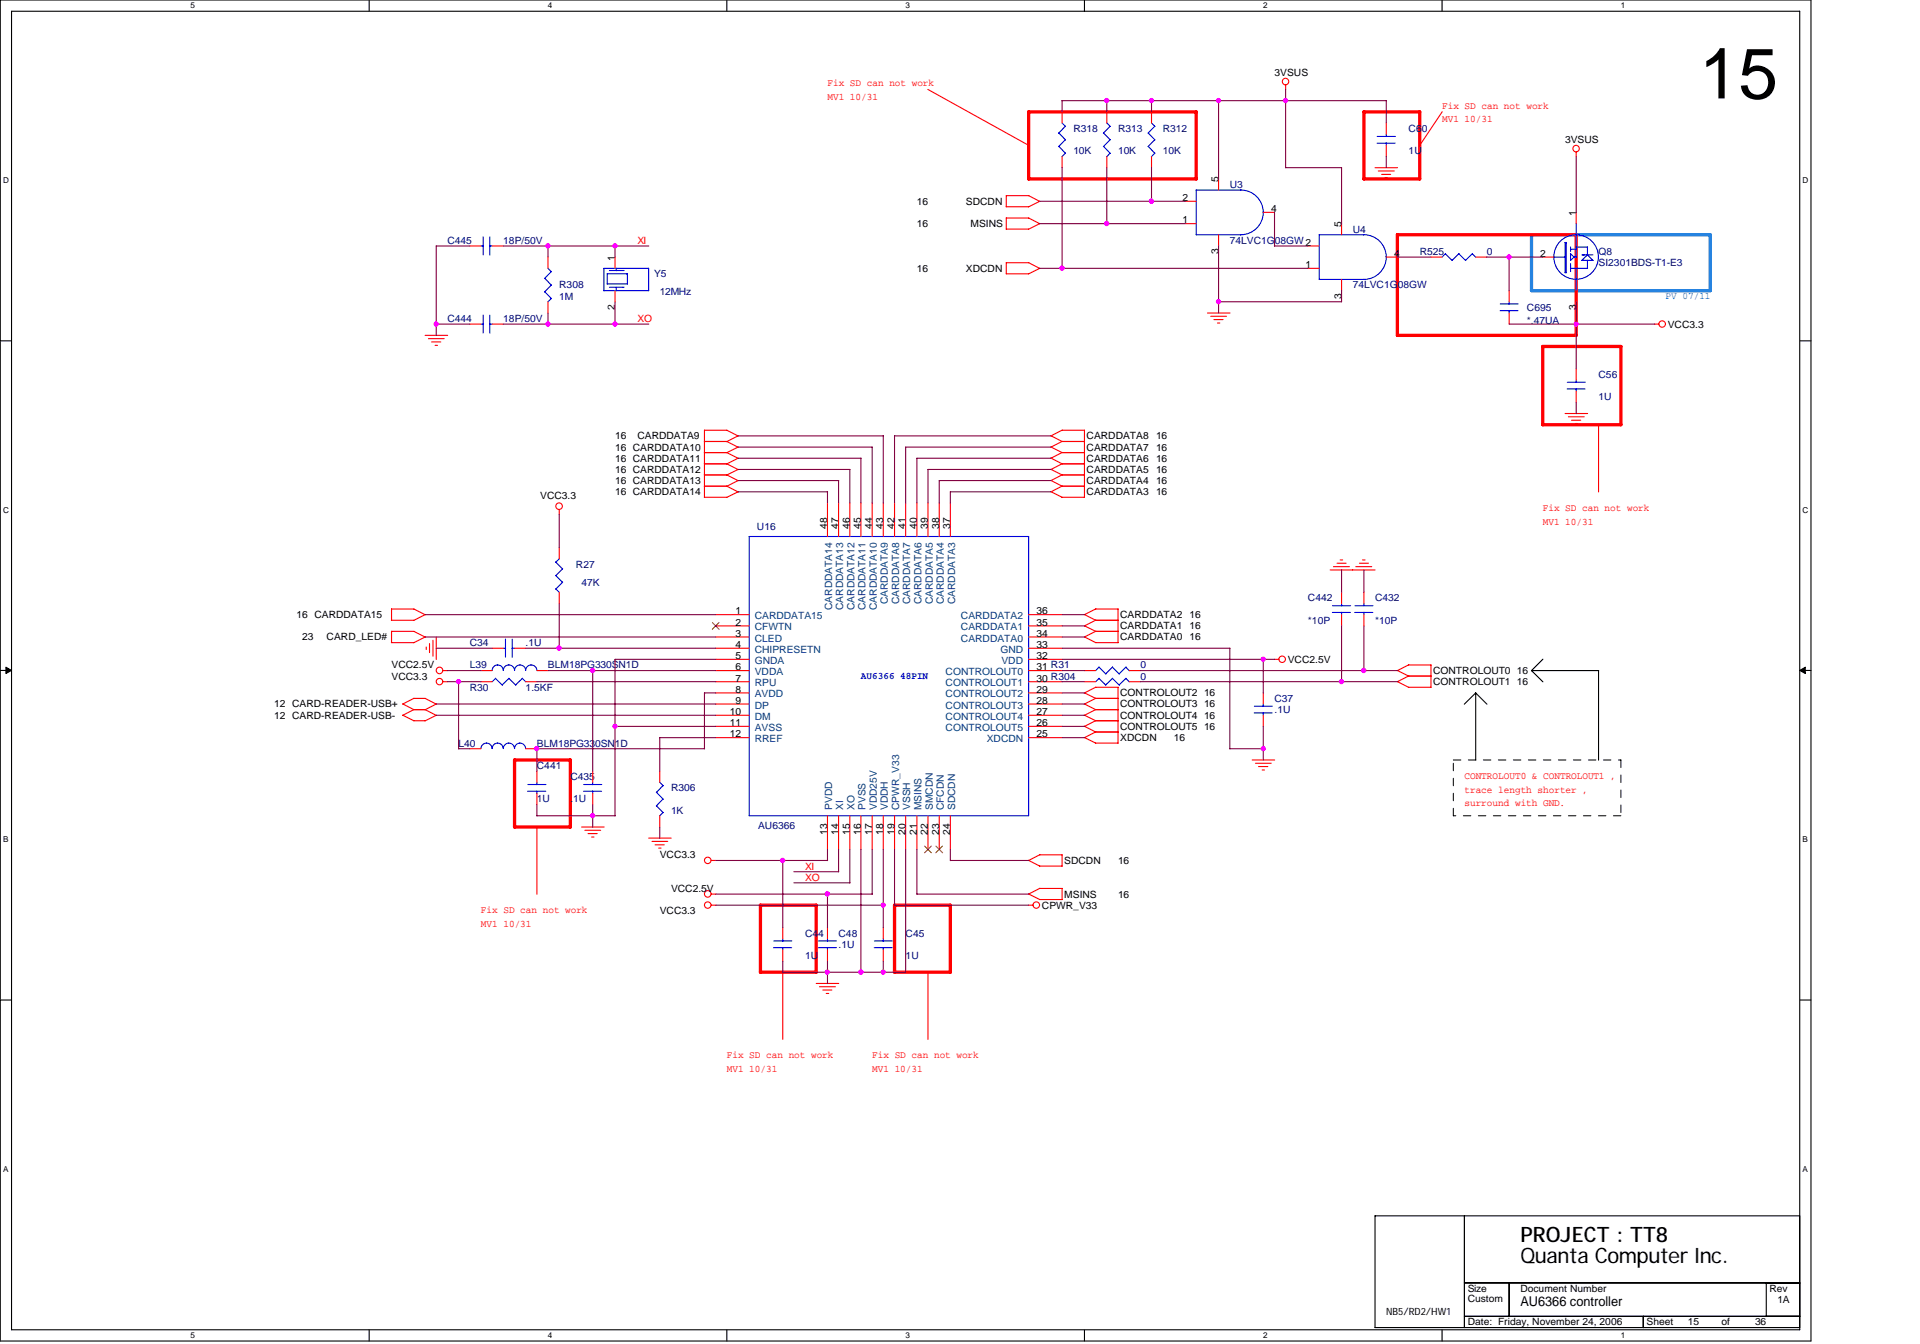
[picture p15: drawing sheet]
<svg xmlns="http://www.w3.org/2000/svg" width="260mm" height="182mm" viewBox="0 0 260 182" stroke-linecap="round" stroke-linejoin="round" font-family="sans-serif">
<defs><g id="words">
<text font-size="9.7" x="230.1" y="13.3">15</text>
<g font-size="2.9">
<text x="205.9" y="171">Quanta Computer Inc.</text>
<text x="205.9" y="168.3">PROJECT : TT8</text>
</g>
<text font-size="1.8" x="205.9" y="176.9">AU6366 controller</text>
<g font-size="1.4" fill="#f00">
<text x="112.1" y="11.7">Fix SD can not work</text>
<text x="112.1" y="13.5">MV1 10/31</text>
<text x="195.3" y="14.7">Fix SD can not work</text>
<text x="195.3" y="16.6">MV1 10/31</text>
<text x="86.3" y="33">XI</text>
<text x="86.3" y="43.6">XO</text>
<text x="208.9" y="69.2">Fix SD can not work</text>
<text x="208.9" y="71.1">MV1 10/31</text>
<text x="198.3" y="105.5">CONTROLOUT0 &amp; CONTROLOUT1 ,</text>
<text x="198.3" y="107.4">trace length shorter ,</text>
<text x="198.3" y="109.2">surround with GND.</text>
<text x="109" y="117.8">XI</text>
<text x="109" y="119.3">XO</text>
<text x="65.1" y="123.7">Fix SD can not work</text>
<text x="65.1" y="125.5">MV1 10/31</text>
<text x="98.4" y="143.4">Fix SD can not work</text>
<text x="118.1" y="143.4">Fix SD can not work</text>
<text x="98.4" y="145.2">MV1 10/31</text>
<text x="118.1" y="145.2">MV1 10/31</text>
</g>
<g font-size="1.4">
<text x="172.6" y="10.3">3VSUS</text>
<text x="211.9" y="19.4">3VSUS</text>
<text x="124.2" y="27.7">16</text>
<text x="130.8" y="27.7">SDCDN</text>
<text x="160.1" y="27.2">2</text>
<text x="165" y="24.7" transform="rotate(-90 165 24.7)">5</text>
<text x="172.1" y="28.7">4</text>
<text x="213.4" y="29.2" transform="rotate(-90 213.4 29.2)">1</text>
<text x="83.3" y="35.3" transform="rotate(-90 83.3 35.3)">1</text>
<text x="124.2" y="30.8">16</text>
<text x="131.4" y="30.8">MSINS</text>
<text x="160.1" y="30.3">1</text>
<text x="165" y="34.4" transform="rotate(-90 165 34.4)">3</text>
<text x="181.6" y="30.7" transform="rotate(-90 181.6 30.7)">5</text>
<text x="188.8" y="34.8">4</text>
<text x="208.6" y="34.8">2</text>
<text x="83.3" y="42" transform="rotate(-90 83.3 42)">2</text>
<text x="124.2" y="36.8">16</text>
<text x="130.8" y="36.8">XDCDN</text>
<text x="176.8" y="36.3">1</text>
<text x="181.6" y="40.5" transform="rotate(-90 181.6 40.5)">3</text>
<text x="213.4" y="42" transform="rotate(-90 213.4 42)">3</text>
<text x="225.8" y="44.4">VCC3.3</text>
<text x="83.3" y="59.5">16</text>
<text x="86.3" y="59.5">CARDDATA9</text>
<text x="147.1" y="59.5">CARDDATA8</text>
<text x="156.5" y="59.5">16</text>
<text x="83.3" y="65.6">16 CARDDATA13</text>
<text x="83.3" y="61">16 CARDDATA10</text>
<text x="83.3" y="64.1">16 CARDDATA12</text>
<text x="83.3" y="62.5">16 CARDDATA11</text>
<text x="147.1" y="62.5">CARDDATA6</text>
<text x="147.1" y="64.1">CARDDATA5</text>
<text x="147.1" y="65.6">CARDDATA4</text>
<text x="147.1" y="61">CARDDATA7</text>
<text x="156.5" y="62.5">16</text>
<text x="156.5" y="64.1">16</text>
<text x="156.5" y="65.6">16</text>
<text x="156.5" y="61">16</text>
<text x="73.1" y="67.5">VCC3.3</text>
<text x="83.3" y="67.1">16 CARDDATA14</text>
<text x="112" y="71.6" transform="rotate(-90 112 71.6)">48</text>
<text x="113.5" y="71.6" transform="rotate(-90 113.5 71.6)">47</text>
<text x="115.1" y="71.6" transform="rotate(-90 115.1 71.6)">46</text>
<text x="116.6" y="71.6" transform="rotate(-90 116.6 71.6)">45</text>
<text x="118.1" y="71.6" transform="rotate(-90 118.1 71.6)">44</text>
<text x="119.6" y="71.6" transform="rotate(-90 119.6 71.6)">43</text>
<text x="121.1" y="71.6" transform="rotate(-90 121.1 71.6)">42</text>
<text x="122.6" y="71.6" transform="rotate(-90 122.6 71.6)">41</text>
<text x="124.1" y="71.6" transform="rotate(-90 124.1 71.6)">40</text>
<text x="125.6" y="71.6" transform="rotate(-90 125.6 71.6)">39</text>
<text x="127.2" y="71.6" transform="rotate(-90 127.2 71.6)">38</text>
<text x="128.7" y="71.6" transform="rotate(-90 128.7 71.6)">37</text>
<text x="147.1" y="67.1">CARDDATA3</text>
<text x="156.5" y="67.1">16</text>
<text x="40.1" y="83.7">16 CARDDATA15</text>
<text x="99.6" y="83.2">1</text>
<text x="140.4" y="83.2">36</text>
<text x="151.7" y="83.7">CARDDATA2</text>
<text x="161.1" y="83.7">16</text>
<text x="40.9" y="86.7">23</text>
<text x="44.2" y="86.7">CARD_LED#</text>
<text x="99.6" y="84.8">2</text>
<text x="99.6" y="86.3">3</text>
<text x="99.6" y="87.8">4</text>
<text x="99.6" y="89.3">5</text>
<text x="140.4" y="89.3">32</text>
<text x="140.4" y="87.8">33</text>
<text x="140.4" y="86.3">34</text>
<text x="140.4" y="84.8">35</text>
<text x="151.7" y="85.2">CARDDATA1</text>
<text x="151.7" y="86.7">CARDDATA0</text>
<text x="161.1" y="85.2">16</text>
<text x="161.1" y="86.7">16</text>
<text x="174.4" y="89.8">VCC2.5V</text>
<text x="37.1" y="95.8">12 CARD-READER-USB+</text>
<text x="53" y="92.1">VCC3.3</text>
<text x="53" y="90.5">VCC2.5V</text>
<text x="99.6" y="90.8">6</text>
<text x="99.6" y="92.3">7</text>
<text x="99.6" y="93.8">8</text>
<text x="99.6" y="95.3">9</text>
<text x="140.4" y="95.3">28</text>
<text x="140.4" y="93.8">29</text>
<text x="140.4" y="92.3">30 R304</text>
<text x="140.4" y="90.8">31 R31</text>
<text x="151.7" y="94.3">CONTROLOUT2 16</text>
<text x="151.7" y="95.8">CONTROLOUT3 16</text>
<text x="194.1" y="91.3">CONTROLOUT0 16</text>
<text x="194.1" y="92.8">CONTROLOUT1 16</text>
<text x="37.1" y="97.3">12 CARD-READER-USB-</text>
<text x="98.8" y="96.9">10</text>
<text x="98.8" y="98.4">11</text>
<text x="98.8" y="99.9">12</text>
<text x="140.4" y="99.9">25</text>
<text x="140.4" y="98.4">26</text>
<text x="140.4" y="96.9">27</text>
<text x="151.7" y="98.8">CONTROLOUT5 16</text>
<text x="151.7" y="100.4">XDCDN</text>
<text x="151.7" y="97.3">CONTROLOUT4 16</text>
<text x="159" y="100.4">16</text>
<text x="112" y="113.1" transform="rotate(-90 112 113.1)">13</text>
<text x="113.5" y="113.1" transform="rotate(-90 113.5 113.1)">14</text>
<text x="115.1" y="113.1" transform="rotate(-90 115.1 113.1)">15</text>
<text x="116.6" y="113.1" transform="rotate(-90 116.6 113.1)">16</text>
<text x="118.1" y="113.1" transform="rotate(-90 118.1 113.1)">17</text>
<text x="119.6" y="113.1" transform="rotate(-90 119.6 113.1)">18</text>
<text x="121.1" y="113.1" transform="rotate(-90 121.1 113.1)">19</text>
<text x="122.6" y="113.1" transform="rotate(-90 122.6 113.1)">20</text>
<text x="124.1" y="113.1" transform="rotate(-90 124.1 113.1)">21</text>
<text x="125.6" y="113.1" transform="rotate(-90 125.6 113.1)">22</text>
<text x="127.2" y="113.1" transform="rotate(-90 127.2 113.1)">23</text>
<text x="128.7" y="113.1" transform="rotate(-90 128.7 113.1)">24</text>
<text x="89.3" y="116.3">VCC3.3</text>
<text x="144.1" y="117">SDCDN</text>
<text x="151.4" y="117">16</text>
<text x="89.3" y="123.8">VCC3.3</text>
<text x="90.9" y="120.8">VCC2.5V</text>
<text x="141.1" y="123.1">CPWR_V33</text>
<text x="144.1" y="121.6">MSINS</text>
<text x="151.4" y="121.6">16</text>
<text x="187.7" y="178.1">NB5/RD2/HW1</text>
<text x="198.8" y="176.3">Custom</text>
<text x="198.8" y="175">Size</text>
<text x="198.8" y="179.5">Date: Friday, November 24, 2006</text>
<text x="205.9" y="175">Document Number</text>
<text x="223" y="179.5">Sheet</text>
<text x="228.6" y="179.5">15</text>
<text x="233.1" y="179.5">of</text>
<text x="237.7" y="179.5">36</text>
<text x="239.6" y="175">Rev</text>
<text x="240.7" y="176.5">1A</text>
</g>
<g font-size="1.4" fill="#000080">
<text x="145.3" y="17.9">R318</text>
<text x="151.4" y="17.9">R313</text>
<text x="157.5" y="17.9">R312</text>
<text x="190.8" y="17.9">C60</text>
<text x="145.3" y="20.9">10K</text>
<text x="151.4" y="20.9">10K</text>
<text x="157.5" y="20.9">10K</text>
<text x="190.8" y="20.9">1U</text>
<text x="166.5" y="25.5">U3</text>
<text x="60.6" y="33">C445</text>
<text x="68.2" y="33">18P/50V</text>
<text x="166.5" y="33">74LVC1G08GW2</text>
<text x="183.2" y="31.5">U4</text>
<text x="192.3" y="34.5">R525</text>
<text x="201.3" y="34.5">0</text>
<text x="216.5" y="34.5">Q8</text>
<text x="75.7" y="39.1">R308</text>
<text x="75.7" y="40.6">1M</text>
<text x="88.6" y="37.6">Y5</text>
<text x="89.3" y="40">12MHz</text>
<text x="183.2" y="39.1">74LVC1G08GW</text>
<text x="216.5" y="36">SI2301BDS-T1-E3</text>
<text x="60.6" y="43.6">C444</text>
<text x="68.2" y="43.6">18P/50V</text>
<text x="206.8" y="42.1">C695</text>
<text x="206.8" y="43.9">*.47UA</text>
<text x="216.5" y="51.2">C56</text>
<text x="216.5" y="54.2">1U</text>
<text x="102.5" y="71.8">U16</text>
<text x="78" y="76.9">R27</text>
<text x="78.8" y="79.3">47K</text>
<text x="177.1" y="81.4">C442</text>
<text x="186.2" y="81.4">C432</text>
<text x="63.6" y="87.5">C34</text>
<text x="71.2" y="87.5">.1U</text>
<text x="177.1" y="84.5">*10P</text>
<text x="186.2" y="84.5">*10P</text>
<text x="63.6" y="93.6">R30</text>
<text x="63.6" y="90.5">L39</text>
<text x="71.2" y="93.6">1.5KF</text>
<text x="74.2" y="90.5">BLM18PG330SN1D</text>
<text x="154.4" y="92.1">0</text>
<text x="154.4" y="90.5">0</text>
<text x="172.6" y="95.1">C37</text>
<text x="62.1" y="101.1">L40</text>
<text x="72.7" y="101.1">BLM18PG330SN1D</text>
<text x="172.6" y="96.6">.1U</text>
<text x="72.7" y="104.2">C441</text>
<text x="77.2" y="105.7">C435</text>
<text x="90.9" y="107.2">R306</text>
<text x="72.7" y="108.7">1U</text>
<text x="77.2" y="108.7">.1U</text>
<text x="90.9" y="110.2">1K</text>
<text x="102.7" y="112.3">AU6366</text>
<text x="109" y="126.9">C44</text>
<text x="109" y="129.9">1U</text>
<text x="113.6" y="126.9">C48</text>
<text x="113.6" y="128.4">.1U</text>
<text x="122.6" y="126.9">C45</text>
<text x="122.6" y="129.9">1U</text>
</g>
<text font-size="1.4" fill="#0080ff" x="225.5" y="40.4">PV 07/11</text>
<g font-size="1.4" fill="#004080">
<text x="102.2" y="83.9">CARDDATA15</text>
<text x="112.7" y="82.6" transform="rotate(-90 112.7 82.6)">CARDDATA14</text>
<text x="114.2" y="82.6" transform="rotate(-90 114.2 82.6)">CARDDATA13</text>
<text x="115.7" y="82.6" transform="rotate(-90 115.7 82.6)">CARDDATA12</text>
<text x="117.2" y="82.6" transform="rotate(-90 117.2 82.6)">CARDDATA11</text>
<text x="118.7" y="82.6" transform="rotate(-90 118.7 82.6)">CARDDATA10</text>
<text x="120.2" y="81.8" transform="rotate(-90 120.2 81.8)">CARDDATA9</text>
<text x="121.8" y="81.8" transform="rotate(-90 121.8 81.8)">CARDDATA8</text>
<text x="123.3" y="81.8" transform="rotate(-90 123.3 81.8)">CARDDATA7</text>
<text x="124.8" y="81.8" transform="rotate(-90 124.8 81.8)">CARDDATA6</text>
<text x="126.3" y="81.8" transform="rotate(-90 126.3 81.8)">CARDDATA5</text>
<text x="127.8" y="81.8" transform="rotate(-90 127.8 81.8)">CARDDATA4</text>
<text x="129.3" y="81.8" transform="rotate(-90 129.3 81.8)">CARDDATA3</text>
<text x="130.1" y="83.9">CARDDATA2</text>
<text x="102.2" y="85.4">CFWTN</text>
<text x="102.2" y="86.9">CLED</text>
<text x="102.2" y="88.4">CHIPRESETN</text>
<text x="102.2" y="89.9">GNDA</text>
<text x="130.1" y="86.9">CARDDATA0</text>
<text x="130.1" y="85.4">CARDDATA1</text>
<text x="135.5" y="88.4">GND</text>
<text x="135.6" y="89.9">VDD</text>
<text x="102.2" y="91.4">VDDA</text>
<text x="102.2" y="92.9">RPU</text>
<text x="102.2" y="94.5">AVDD</text>
<text x="102.2" y="96">DP</text>
<text x="128.1" y="96">CONTROLOUT3</text>
<text x="128.1" y="94.5">CONTROLOUT2</text>
<text x="128.1" y="92.9">CONTROLOUT1</text>
<text x="128.1" y="91.4">CONTROLOUT0</text>
<text x="102.2" y="97.5">DM</text>
<text x="102.2" y="99">AVSS</text>
<text x="102.2" y="100.5">RREF</text>
<text x="128.1" y="99">CONTROLOUT5</text>
<text x="128.1" y="97.5">CONTROLOUT4</text>
<text x="133.6" y="100.5">XDCDN</text>
<text x="112.7" y="109.7" transform="rotate(-90 112.7 109.7)">PVDD</text>
<text x="114.2" y="109.7" transform="rotate(-90 114.2 109.7)">XI</text>
<text x="115.7" y="109.7" transform="rotate(-90 115.7 109.7)">XO</text>
<text x="117.2" y="109.7" transform="rotate(-90 117.2 109.7)">PVSS</text>
<text x="118.7" y="109.7" transform="rotate(-90 118.7 109.7)">VDD25V</text>
<text x="120.2" y="109.7" transform="rotate(-90 120.2 109.7)">VDDH</text>
<text x="121.8" y="109.7" transform="rotate(-90 121.8 109.7)">CPWR_V33</text>
<text x="123.3" y="109.7" transform="rotate(-90 123.3 109.7)">VSSH</text>
<text x="124.8" y="109.7" transform="rotate(-90 124.8 109.7)">MSINS</text>
<text x="126.3" y="109.7" transform="rotate(-90 126.3 109.7)">SMCDN</text>
<text x="127.8" y="109.7" transform="rotate(-90 127.8 109.7)">CFCDN</text>
<text x="129.3" y="109.7" transform="rotate(-90 129.3 109.7)">SDCDN</text>
</g>
<text font-size="1.4" fill="#00f" x="116.6" y="92">AU6366 48PIN</text>
<g font-size="1.1">
<text x="25.8" y="1.1">5</text>
<text x="74.2" y="1.1">4</text>
<text x="122.6" y="1.1">3</text>
<text x="171.1" y="1.1">2</text>
<text x="219.5" y="1.1">1</text>
<text x=".4" y="24.8">D</text>
<text x="244.1" y="24.8">D</text>
<text x=".4" y="69.4">C</text>
<text x="244.1" y="69.4">C</text>
<text x=".4" y="114.1">B</text>
<text x="244.1" y="114.1">B</text>
<text x=".4" y="158.7">A</text>
<text x="244.1" y="158.7">A</text>
<text x="25.8" y="181.3">5</text>
<text x="74.2" y="181.3">4</text>
<text x="122.6" y="181.3">3</text>
<text x="171.1" y="181.3">2</text>
<text x="219.5" y="181.3">1</text>
</g>
</g></defs>
<path d="M0 0h245.2v181.6h-245.2zM1.6 1.5h242.1v178.6h-242.1z" fill="none" stroke="#000" stroke-width=".15"/>
<g fill="#fff">
<path d="M25.8 .2h.6v1.2h-.6z"/>
<path d="M25.8 180.3h.6v1.2h-.6z"/>
</g>
<path d="M50 0v1.5M50 180.1v1.5" fill="none" stroke="#000" stroke-width=".15"/>
<g fill="#fff">
<path d="M74.2 .2h.6v1.2h-.6z"/>
<path d="M74.2 180.3h.6v1.2h-.6z"/>
</g>
<path d="M98.4 0v1.5M98.4 180.1v1.5" fill="none" stroke="#000" stroke-width=".15"/>
<g fill="#fff">
<path d="M122.6 .2h.6v1.2h-.6z"/>
<path d="M122.6 180.3h.6v1.2h-.6z"/>
</g>
<path d="M146.9 0v1.5M146.9 180.1v1.5" fill="none" stroke="#000" stroke-width=".15"/>
<g fill="#fff">
<path d="M171.1 .2h.6v1.2h-.6z"/>
<path d="M171.1 180.3h.6v1.2h-.6z"/>
</g>
<path d="M195.3 0v1.5M195.3 180.1v1.5" fill="none" stroke="#000" stroke-width=".15"/>
<g fill="#fff">
<path d="M219.5 .2h.6v1.2h-.6z"/>
<path d="M219.5 180.3h.6v1.2h-.6z"/>
<path d="M.4 23.8h.8v1.2h-.8z"/>
<path d="M244.1 23.8h.8v1.2h-.8z"/>
<path d="M.4 68.5h.8v1.2h-.8z"/>
<path d="M244.1 68.5h.8v1.2h-.8z"/>
</g>
<path d="M0 46.2h1.6M243.7 46.2h1.5" fill="none" stroke="#000" stroke-width=".15"/>
<g fill="#fff">
<path d="M.4 113.1h.7v1.2h-.7z"/>
<path d="M244.1 113.1h.7v1.2h-.7z"/>
</g>
<path d="M0 90.8h1.6M243.7 90.8h1.5" fill="none" stroke="#000" stroke-width=".15"/>
<path d="M.8 90.4l.8 .4-.8 .4zM243.7 90.8l.8-.4v.8z" fill="#000" stroke="#000" stroke-width=".14"/>
<g fill="#fff">
<path d="M.4 157.8h.7v1.2h-.7z"/>
<path d="M244.1 157.8h.7v1.2h-.7z"/>
</g>
<g fill="none" stroke="#000" stroke-width=".15">
<path d="M199.8 93.9l-1.5 1.5M199.8 93.9l1.6 1.5M199.8 93.9v9.1M207.4 90.8l1.5 1.6M207.4 90.8h9.1M208.9 89.3l-1.5 1.5M216.5 90.8v12.2M0 135.4h1.6M243.7 135.4h1.5M186.2 164.7h57.5v15.1h-57.5zM198.3 173.8h45.4M198.3 164.7v15.1"/>
<path d="M198.3 178.3h45.4M204.4 173.8v4.5M222.5 178.3v1.5M239.2 173.8v4.5"/>
</g>
<g fill="none" stroke="#f00" stroke-width=".15">
<path d="M125.6 12.1l13.7 7.6M143.8 15.2v1.5M149.9 15.2v1.5M155.9 15.2v1.5M174.1 11.5v.6M187.7 16.7v1.5M187.7 19.7v1.5M195.3 15.1l-3 4.6M63.6 33.3h1.5M66.7 33.3h1.5M74.2 34.8v1.5M83.3 34.8v1.5"/>
<path d="M83.3 39.4v1.5M136.3 26.5h3l1.5 .8M136.3 26.5l-.1 1.5h3.1M136.3 35.6v1.5h3M136.3 35.6h3l1.5 .8M140.8 27.3l-1.5 .7M140.8 30.3l-1.5 .8M140.8 36.3l-1.5 .8M140.8 30.3l-1.5-.8h-3v1.5h3M143.8 21.2v1.5M149.9 21.2v1.5M155.9 21.2v1.5"/>
<path d="M160.5 27.3h1.5M160.5 30.3h1.5M165 24.2v1.5M165 31.8v1.5M171.1 28.8h1.5M177.1 33.3h1.5M177.1 36.3h1.5M181.7 30.3v1.5M181.7 37.8v1.6M186.2 22.7h3M186.6 23.2h2.2M187.1 23.6h1.2"/>
<path d="M187.6 24.1h.3M187.7 34.8h1.5M193.8 34.8h1.5M199.8 34.8h1.5M204.4 39.4v1.5M208.9 34.8h1.5M213.4 20.6v.6M213.4 28.8v1.5M213.4 39.4v1.5M57.6 45.4h3M58 45.9h2.2M58.4 46.3h1.3"/>
<path d="M58.9 46.8h.3M63.6 43.9h1.5M66.7 43.9h1.5M74.2 40.9v1.5M95.4 59.8h3M98.4 59.8l1.6 .8M98.4 58.3l1.6 .8M98.4 58.3h-3v9.1M99.9 59l-1.5 .8M142.3 59l1.5 .8h3.1M143.8 58.3h3.1v9.1h-3.1l-1.5-.8M143.8 59.8l-1.5 .8"/>
<path d="M143.8 58.3l-1.5 .7M163.5 42.4h3.1M164 42.8h2.1M164.4 43.3h1.2M164.9 43.8h.3M204.4 42.4v1.5M211.9 56h3.1M212.4 56.5h2.1M212.8 56.9h1.3M213.3 57.4h.3M213.4 50v1.5M213.4 53v1.5"/>
<path d="M216.5 57.5v9.1M224 43.9h.6M75.7 69v.7M75.7 74.2v1.5M95.4 62.8h3M95.4 61.3h3M95.4 64.3h3M95.4 65.8h3M98.4 64.3l1.6 .8M98.4 65.8l1.6 .8M99.9 65.1l-1.5 .8M99.9 60.6l-1.5 .7 1.6 .8"/>
<path d="M99.9 62.1l-1.5 .7 1.6 .8M99.9 63.6l-1.5 .7M99.9 66.6l-1.5 .8h-3M112.1 68.1v4.6M113.6 68.1v4.6M115.1 68.1v4.6M116.6 68.1v4.6M118.1 68.1v4.6M119.6 68.1v4.6M121.1 68.1v4.6M122.6 68.1v4.6M124.2 68.1v4.6"/>
<path d="M125.7 68.1v4.6M127.2 68.1v4.6M128.7 68.1v4.6M142.3 62l1.5 .8h3.1M142.3 60.5l1.5 .8h3.1M142.3 63.6l1.5 .7h3.1M142.3 65.1l1.5 .7h3.1M143.8 61.3l-1.5 .8M143.8 62.8l-1.5 .8M143.8 64.3l-1.5 .8M143.8 65.8l-1.5 .8M180.1 77.2h6.1"/>
<path d="M180.6 76.8h2.1M181.1 76.3h1.2M181.5 75.8h.3M183.6 76.8h2.2M184.1 76.3h1.2M184.5 75.8h.3M53 82.5h3.1l1.5 .8M53 82.5v1.5h3M53 85.5v1.5h3M53 85.5h3.1l1.5 .8M54.5 95.3l1.5 .8-1.5 .8M54.5 96.9l1.5 .7"/>
<path d="M54.5 95.4l1.5-.8h1.6l1.5 .8M56 97.6h1.6M56 96.1h1.6l1.5 .8M57.6 83.2l-1.6 .8M57.6 86.3l-1.6 .8M57.7 87.6v.4M58.2 87.2v1.2M58.6 86.7v2.2M59.1 86.3v3M59.1 95.4l-1.6 .7M59.1 96.9l-1.6 .7M60 92.3h.6"/>
<path d="M60 90.8h.6M65.1 92.3h1.6M65.1 90.8h1.6M66.7 87.8h1.5M69.7 87.8h1.5M71.2 92.3h1.5M72.7 90.8h1.5M75.7 80.2v1.5M96.9 92.3h4.5M96.9 90.8h4.5M96.9 89.3h4.5M96.9 83.2h4.5"/>
<path d="M96.9 84.8h4.5M96.9 86.3h4.5M96.9 87.8h4.5M96.9 93.9h4.5M96.9 95.4h4.5M96.9 96.9h4.5M96.9 98.4h4.5M96.9 99.9h4.5M139.3 92.3h4.5M139.3 90.8h4.5M139.3 89.3h4.5M139.3 83.2h4.5"/>
<path d="M139.3 84.8h4.5M139.3 86.3h4.5M139.3 87.8h4.5M139.3 93.9h4.5M139.3 95.4h4.5M139.3 96.9h4.5M139.3 98.4h4.5M139.3 99.9h4.5M146.8 98.4l1.6 .7M146.8 84.8l1.6 .7M146.8 99.9l1.6 .7M146.8 93.8l1.6 .8-1.5 .8"/>
<path d="M146.8 86.3l1.6 .7M146.8 96.9l1.6 .7M146.8 95.3l1.6 .8-1.5 .8M146.8 83.2l1.6 .8M146.9 92.3h1.5M146.9 90.8h1.5M148.4 99.1h3M148.4 97.6h3M148.4 84h3M148.4 85.5h3M148.4 94.6h3M148.4 87h3"/>
<path d="M148.4 96.1h3M148.4 93.1h3M148.4 82.5h3M148.4 97.6l-1.5 .8M148.4 84l-1.5 .8M148.4 99.1l-1.5 .8M148.4 93.1l-1.5 .8M148.4 85.5l-1.5 .8M148.4 82.5l-1.5 .7M151.4 82.5v4.6M151.4 93.1v7.6M152.9 92.3h1.5"/>
<path d="M152.9 90.8h1.5M171.1 93.9v1.5M171.1 96.9v1.5M172.6 89.3h.6M181.7 80.2v1.5M181.7 83.2v1.6M184.7 80.2v1.5M184.7 83.2v1.6M189.2 90.8l1.6 .8M189.2 92.3l1.6 .8M190.7 91.6h3.1M190.8 91.5l-1.6 .8"/>
<path d="M193.8 90.1v3h-3.1M193.8 90.1l-3-.1-1.6 .8M63.6 101.4h1.5M71.2 101.4h1.5M72.7 104.4v1.6M72.7 107.5v1.5M72.7 112v9.1M78.8 112h3M79.2 112.5h2.1M79.6 112.9h1.3M80.1 113.4h.3M80.3 104.4v1.6"/>
<path d="M80.3 107.5v1.5M87.8 113.5h3.1M88.3 114h2.1M88.7 114.4h1.3M89.2 114.9h.3M89.3 104.4v1.6M89.3 110.5v1.5M96.3 116.5h.6M112.1 110.5v4.5M113.6 110.5v4.5M115.1 110.5v4.5M116.6 110.5v4.5"/>
<path d="M118.1 110.5v4.5M119.6 110.5v4.5M121.1 110.5v4.5M122.6 110.5v4.5M124.2 110.5v4.5M125.7 110.5v4.5M127.2 110.5v4.5M128.7 110.5v4.5M139.3 116.5l1.5 .8M140.8 117.3h3M140.8 115.8h3M140.8 115.8l-1.5 .7"/>
<path d="M143.8 115.8v1.5M148.4 100.6h3M169.6 102.9h3M170 103.4h2.1M170.4 103.8h1.3M170.9 104.3h.3M96.3 121.1h.6M96.3 122.6h.6M106 125.6v1.5M106 128.7v1.5M106 131.7v9.1M110.5 133.2h3.1"/>
<path d="M111 133.6h2.1M111.4 134.1h1.2M111.9 134.6h.3M112.1 125.6v1.5M112.1 128.7v1.5M119.6 125.6v1.5M119.6 128.7v1.5M125.7 131.7v9.1M139.3 122.6h.6M139.3 121.1l1.5 .7M140.8 120.3h3M140.8 120.3l-1.5 .8"/>
<path d="M143.8 120.3v1.6l-3-.1"/>
<circle cx="174.1" cy="11" r=".44"/>
<circle cx="213.4" cy="20.1" r=".44"/>
<circle cx="225.1" cy="43.9" r=".44"/>
<circle cx="75.7" cy="68.6" r=".45"/>
<circle cx="59.5" cy="90.8" r=".45"/>
<circle cx="59.5" cy="92.3" r=".44"/>
<circle cx="173.6" cy="89.3" r=".44"/>
<circle cx="95.8" cy="116.5" r=".44"/>
<circle cx="95.8" cy="121.1" r=".45"/>
<circle cx="95.8" cy="122.6" r=".44"/>
<circle cx="140.3" cy="122.6" r=".44"/>
</g>
<path d="M196.8 102.9h22.7M196.8 110.5v-7.6M219.5 102.9v7.6M219.5 110.5h-22.7" fill="none" stroke="#000" stroke-width=".14" stroke-dasharray="1 1 1 1 1 1 1 1"/>
<path d="M207.4 31.8h24.2v7.6h-24.2z" fill="none" stroke="#0080ff" stroke-width=".44"/>
<path d="M139.3 15.2h22.7v9h-22.7zM184.7 15.2h7.6v9h-7.6zM189.2 31.8h24.2v13.6h-24.2zM208.9 46.9h10.6v10.6h-10.6zM69.7 102.9h7.5v9.1h-7.5zM103 122.6h7.5v9.1h-7.5zM121.1 122.6h7.6v9.1h-7.6z" fill="none" stroke="#f00" stroke-width=".44"/>
<g fill="none" stroke="#00f" stroke-width=".15">
<path d="M143.4 18l.9 .9M143.8 16.7l.5 .4M144.3 17.1l-.9 .9M144.3 18.9l-.9 1 .9 .9-.5 .4M149.4 18l.9 .9M149.4 19.8l.9 1M149.9 16.7l.4 .4M150.3 17.1l-.9 .9M150.3 18.9l-.9 1M155.5 18l.9 .9M155.5 19.8l.9 1M155.9 16.7l.5 .4"/>
<path d="M156.4 17.1l-.9 .9M156.4 18.9l-.9 1M186.5 19.4h2.4M186.5 18.5h2.5M187.7 18.2v.3M187.7 19.4v.3M65.1 33.3h.3M65.4 32.1v2.4M66.3 33.3h.4M66.3 32.1v2.4M73.8 37.7l.9 .9M73.8 39.5l.9 .9"/>
<path d="M74.2 36.3l.5 .5M74.7 36.8l-1 .9M74.7 38.6l-1 .9M81.8 36.3h6M81.8 36.3v3.1M82.2 38.5h2.8M82.2 38.5v-1.4h2.8v1.4M82.5 36.6h2M82.5 38.9h2M83.4 36.3v.3M83.4 38.9v.5M87.8 36.3v3.1h-6"/>
<path d="M150.3 20.7l-.4 .5M156.4 20.7l-.5 .5M162 25.7h6M162 31.8h6.1M162 25.7v6.1M168 25.7a3 3 0 0 1 3.1 3 3 3 0 0 1-3.1 3.1M178.6 31.8h6.1M178.6 31.8v6.1M178.6 37.8h6.1M184.7 31.8h-.1a3 3 0 0 1 3.1 3 3 3 0 0 1-3.1 3h.1M195.7 34.4l1 .9M195.7 34.4l-.4 .4"/>
<path d="M197.5 34.4l1 .9M197.6 34.4l-1 .9M199.4 34.4l.5 .4M199.4 34.4l-.9 .9M210.4 34.8h1.6M211.9 32.8h.2v4.1h-.2zM212.7 33.8h.7M212.7 33.4v.7M212.7 35.7v1.1M213.4 30.3v4.5h-.3l-.4-.4v.9l.5-.5M213.4 36.3v3.1M213.4 33.5h1.6v1l.7 .8h-1.5l.8-.8"/>
<path d="M214.2 34.5h1.5M215 35.2v1.1h-2.3M65.1 43.9h.3M65.4 42.7v2.4M66.3 43.9h.4M66.3 42.7v2.4M74.7 40.4l-.5 .5M203.1 42.1h2.5M203.2 41.2h2.4M204.4 40.9v.3M204.4 42.1v.3M212.2 52.7h2.4"/>
<path d="M212.2 51.8h2.5M213.4 51.5v.3M213.4 52.7v.3M75.2 79.8l.5 .4M75.2 77.9l1 1M75.2 76.1l1 .9M75.8 75.7l-.5 .4M76.2 78.8l-.9 1M76.2 77l-.9 1M101.4 72.7h37.9v37.8h-37.9zM66.7 90.8a.75 .75 0 0 1 .7-.7 .75 .75 0 0 1 .8 .7 .76 .76 0 0 1 .7-.7 .76 .76 0 0 1 .8 .7 .75 .75 0 0 1 .7-.7 .75 .75 0 0 1 .8 .7 .76 .76 0 0 1 .7-.7 .76 .76 0 0 1 .8 .7M67.1 91.9l.9 .9"/>
<path d="M67.1 91.9l-.4 .4M68 92.8l.9-.9 .9 .9M68.2 87.8h.3M68.4 86.6v2.4M69.3 87.8h.4M69.4 86.6v2.4M70.7 91.9l.5 .5M70.8 91.9l-1 .9M148.8 91.9l1 .9M148.8 90.4l1 .9M148.8 91.9l-.4 .4M148.8 90.3l-.4 .5"/>
<path d="M149.7 92.8l1-.9 .9 .9M149.7 91.3l1-1 .9 1M152.5 91.9l.4 .5M152.5 90.4l.4 .4M152.5 91.9l-.9 .9M152.5 90.3l-.9 1M169.8 96.6h2.5M169.9 95.7h2.4M171.1 95.4v.3M171.1 96.5v.4M180.4 83h2.5M180.4 82h2.5"/>
<path d="M181.7 81.7v.4M181.7 82.9v.3M183.4 83h2.5M183.5 82h2.4M184.7 81.7v.4M184.7 82.9v.3M65.1 101.4a.76 .76 0 0 1 .8-.8 .76 .76 0 0 1 .8 .8 .75 .75 0 0 1 .7-.8 .75 .75 0 0 1 .8 .8 .76 .76 0 0 1 .7-.8 .76 .76 0 0 1 .8 .8 .75 .75 0 0 1 .7-.8 .75 .75 0 0 1 .8 .8M71.5 107.2h2.4M71.5 106.3h2.4M72.7 106v.3M72.7 107.1v.4M79 107.2h2.5"/>
<path d="M79.1 106.3h2.4M80.3 106v.3M80.3 107.1v.4M88.9 107.3l.9 .9M88.9 109.1l.9 1M89.3 106l.5 .4M89.8 106.4l-.9 .9M89.8 108.2l-.9 1M89.8 110l-.5 .5M104.8 128.4h2.4M104.8 127.4h2.4M106 127.1v.4"/>
<path d="M106 128.3v.4M110.8 128.4h2.5M110.8 127.4h2.5M112.1 127.1v.4M112.1 128.3v.4M118.4 128.4h2.4M118.4 127.4h2.4M119.6 127.1v.4M119.6 128.3v.4"/>
<circle cx="213.4" cy="34.8" r="3"/>
</g>
<path d="M96.5 84.3l.9 .9M97.4 84.3l-.9 .9M125.2 114.6l.9 .9M126.1 114.6l-.9 .9M126.7 114.6l1 .9M127.6 114.6l-.9 .9" fill="none" stroke="#804000" stroke-width=".14"/>
<g fill="none" stroke="#800040" stroke-width=".15">
<path d="M143.8 13.6h43.9M143.8 13.6v1.6M149.9 13.6v1.6M155.9 13.6v1.6M165 13.6v10.6M174.1 12.1v10.6h7.6M187.7 13.6v3.1M63.6 33.3h-4.5v12.1M68.2 33.3h19.7M74.2 33.3v1.5M83.3 33.3v1.5M140.8 30.3h19.7"/>
<path d="M140.8 27.3h19.7M140.8 36.3h36.3M143.8 22.7v13.6M149.9 22.7v7.6M155.9 22.7v4.6M165 33.3v9.1M172.6 33.3h4.5M172.6 28.7v4.6M181.7 22.7v7.6M181.7 39.3v1.6h-16.7M187.7 21.2v1.5M189.2 34.8h4.6"/>
<path d="M201.3 34.8h7.6M204.4 34.8v4.6M213.4 21.2v7.6M59.1 43.9h4.5M68.2 43.9h19.7M74.2 42.4v1.5M83.3 40.9v3M99.9 59h19.7M119.6 59v9.1M142.3 59h-21.2v9.1M204.4 43.9h19.7M213.4 40.9v9.1"/>
<path d="M213.4 54.5v1.5M75.7 69.6v4.6M99.9 62.1h16.7v6M99.9 60.6h18.2v7.5M99.9 65.1h13.7M99.9 66.6h12.2M99.9 63.6h15.2M112.1 66.6v1.5M113.6 65.1v3M115.1 63.6v4.5M142.3 63.6h-16.6v4.5M142.3 62.1h-18.1v6"/>
<path d="M142.3 65.1h-15.1v3M142.3 60.6h-19.7v7.5M142.3 66.6h-13.6v1.5M181.7 77.2v3M184.7 77.2v3M57.6 86.3h39.3M57.6 83.2h39.3M59.1 87.8h7.6M59.1 95.4h37.8M59.1 96.9h37.8M60.6 92.3h4.5M60.6 90.8h4.5"/>
<path d="M62.1 92.3v9.1h1.5M71.2 87.8h25.7M72.7 92.3h24.2M74.2 90.8h22.7M75.7 81.7v6.1M80.3 90.8v13.7M83.3 98.4h13.6M96.9 93.9h-1.5v7.5h-22.7v3.1M96.9 89.3h-13.6v21.2M96.9 99.9h-7.6v4.6M143.8 92.3h3.1M143.8 95.4h3.1"/>
<path d="M143.8 87.8h22.8M143.8 93.9h3.1M143.8 86.3h3.1M143.8 99.9h3.1M143.8 89.3h28.8M143.8 90.8h3.1M143.8 83.2h3.1M143.8 84.8h3.1M143.8 96.9h3.1M143.8 98.4h3.1M154.4 92.3h34.8M154.4 90.8h34.8"/>
<path d="M166.5 87.8v13.6h4.6M171.1 89.3v4.6M171.1 98.4v4.6M181.7 84.8v7.6M184.7 84.8v6M72.7 109v1.5h10.6M80.3 109v3M89.3 112v1.5M96.9 116.5h15.2M106 116.5v9.1M107.5 118.1h6.1M107.5 119.6h7.6"/>
<path d="M112.1 115v1.6M113.6 115v3.1M115.1 115v4.6M116.6 115v16.7M118.1 115v6.1M119.6 115v10.6M121.1 115v7.6M122.6 115l.1 16.7h-16.7v-1.5M124.2 115v6.1M128.7 115v1.5h10.6M96.9 122.6h22.7M96.9 121.1h21.2"/>
<path d="M112.1 121.1v4.5M112.1 130.2v3M119.6 130.2v1.5M121.1 122.6h18.2M124.2 121.1h15.1"/>
</g>
<g fill="#f0f" stroke="#f0f" stroke-width=".15">
<circle cx="74.2" cy="33.3" r=".29"/>
<circle cx="75.7" cy="87.8" r=".3"/>
<circle cx="72.7" cy="101.4" r=".29"/>
<circle cx="112" cy="121.1" r=".3"/>
<circle cx="106" cy="116.5" r=".29"/>
<circle cx="62.1" cy="92.3" r=".29"/>
<circle cx="83.3" cy="43.9" r=".29"/>
<circle cx="171.1" cy="89.3" r=".29"/>
<circle cx="74.2" cy="43.9" r=".29"/>
<circle cx="119.6" cy="122.6" r=".29"/>
<circle cx="83.3" cy="33.3" r=".29"/>
<circle cx="184.7" cy="90.8" r=".3"/>
<circle cx="213.4" cy="43.9" r=".29"/>
<circle cx="116.6" cy="131.7" r=".29"/>
<circle cx="174.1" cy="13.6" r=".29"/>
<circle cx="59.1" cy="43.9" r=".29"/>
<circle cx="171.1" cy="101.4" r=".29"/>
<circle cx="80.2" cy="90.8" r=".29"/>
<circle cx="155.9" cy="27.2" r=".29"/>
<circle cx="149.9" cy="30.3" r=".29"/>
<circle cx="181.7" cy="92.3" r=".29"/>
<circle cx="83.3" cy="98.4" r=".29"/>
<circle cx="165" cy="13.6" r=".29"/>
<circle cx="80.3" cy="110.5" r=".29"/>
<circle cx="165" cy="40.9" r=".29"/>
<circle cx="143.8" cy="36.3" r=".29"/>
<circle cx="119.6" cy="131.7" r=".29"/>
<circle cx="112" cy="131.7" r=".29"/>
<circle cx="149.9" cy="13.6" r=".29"/>
<circle cx="155.9" cy="13.6" r=".29"/>
<circle cx="204.4" cy="34.8" r=".29"/>
</g>
<use href="#words"/>
</svg>
